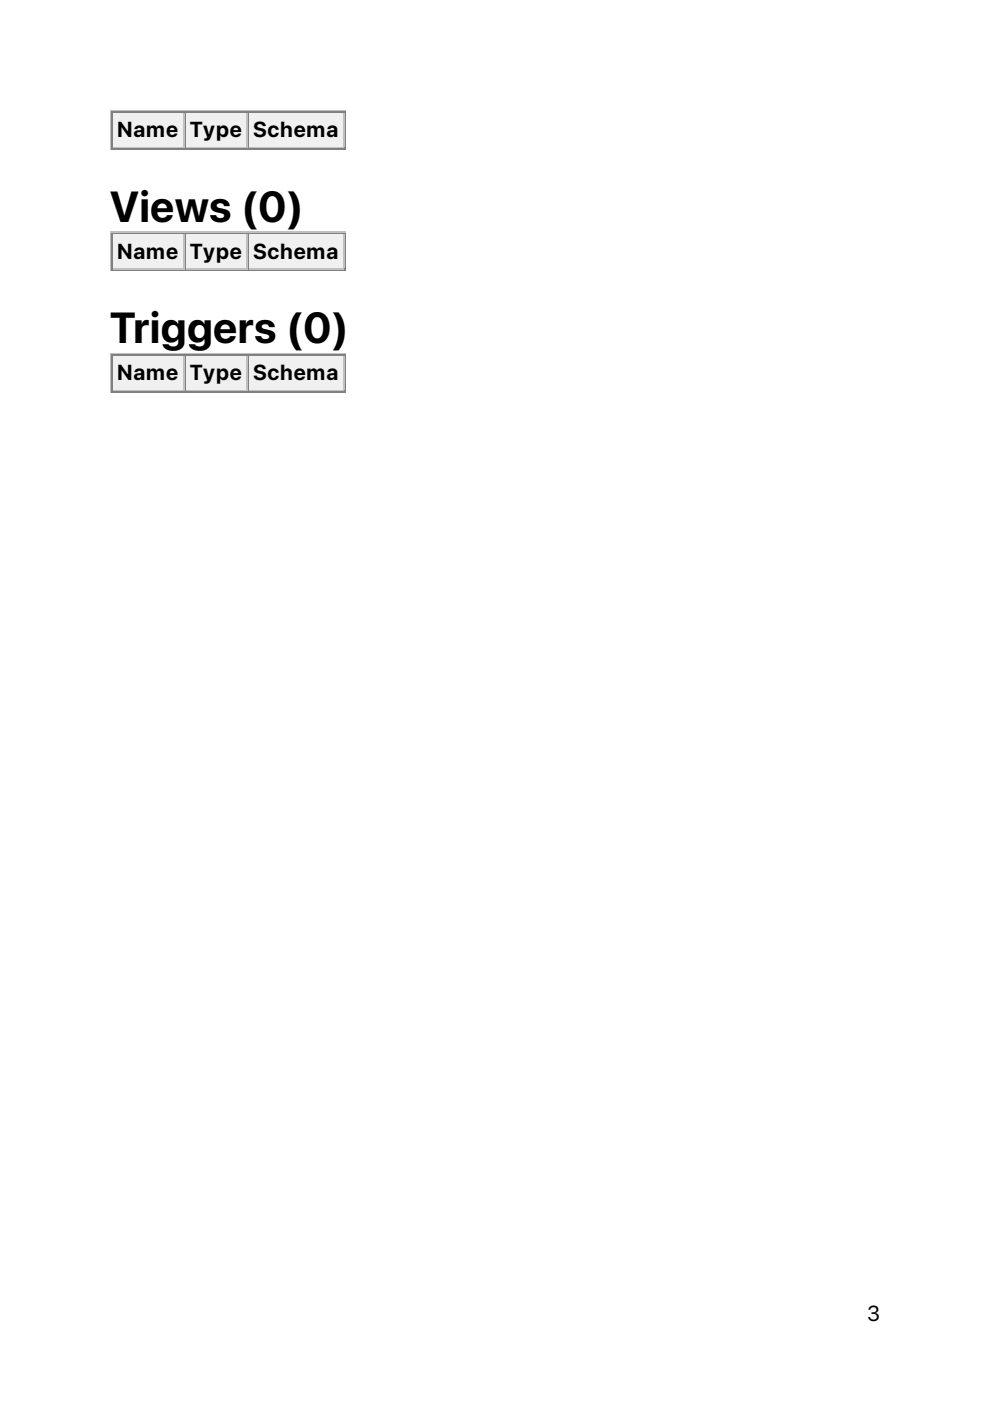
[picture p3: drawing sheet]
<svg xmlns="http://www.w3.org/2000/svg" width="210mm" height="297mm" viewBox="0 0 210 297" stroke-linecap="round" stroke-linejoin="round" font-family="sans-serif">
<defs><g id="words">
<g font-size="9.2">
<text x="23.3" y="47">Views (0)</text>
<text x="23.3" y="72.7">Triggers (0)</text>
</g>
<g font-size="4.6">
<text x="24.8" y="29.1">Name</text>
<text x="40.2" y="29.1">Type</text>
<text x="53.7" y="29.1">Schema</text>
<text x="24.8" y="54.9">Name</text>
<text x="40.2" y="54.9">Type</text>
<text x="53.7" y="54.9">Schema</text>
<text x="24.8" y="80.6">Name</text>
<text x="40.2" y="80.6">Type</text>
<text x="53.7" y="80.6">Schema</text>
<text x="183.8" y="280.1">3</text>
</g>
</g></defs>
<path d="M23.5 23.3v8.5M23.6 23.5h49.8M24 31.2h15.2M39 24v7" fill="none" stroke="#c0c0c0" stroke-width=".35"/>
<path d="M23.6 31.6h49.8M23.8 23.6v7.8M24 23.8h15.2M73.2 23.6v7.8" fill="none" stroke="#808080" stroke-width=".35"/>
<g fill="#f0f0f0">
<path d="M24 24h14.8v7h-14.8z"/>
<path d="M24.7 24.7h13.4v5.6h-13.4z"/>
</g>
<path d="M39.3 23.6v7.8M39.5 23.8h13.1" fill="none" stroke="#808080" stroke-width=".35"/>
<path d="M39.5 31.2h13.1M52.4 24v7" fill="none" stroke="#c0c0c0" stroke-width=".35"/>
<g fill="#f0f0f0">
<path d="M39.5 24h12.7v7h-12.7z"/>
<path d="M40.2 24.7h11.3v5.6h-11.3z"/>
</g>
<path d="M52.7 23.6v7.8M52.9 23.8h20.1" fill="none" stroke="#808080" stroke-width=".35"/>
<path d="M52.9 31.2h20.1M72.8 24v7" fill="none" stroke="#c0c0c0" stroke-width=".35"/>
<g fill="#f0f0f0">
<path d="M52.9 24h19.8v7h-19.8z"/>
<path d="M53.6 24.7h18.4v5.6h-18.4z"/>
</g>
<path d="M23.5 49v8.5M23.6 49.2h49.8M24 57h15.2M39 49.7v7.1" fill="none" stroke="#c0c0c0" stroke-width=".35"/>
<path d="M23.6 57.3h49.8M23.8 49.4v7.7M24 49.6h15.2M73.2 49.4v7.7" fill="none" stroke="#808080" stroke-width=".35"/>
<g fill="#f0f0f0">
<path d="M24 49.7h14.8v7.1h-14.8z"/>
<path d="M24.7 50.4h13.4v5.7h-13.4z"/>
</g>
<path d="M39.3 49.4v7.7M39.5 49.6h13.1" fill="none" stroke="#808080" stroke-width=".35"/>
<path d="M39.5 57h13.1M52.4 49.7v7.1" fill="none" stroke="#c0c0c0" stroke-width=".35"/>
<g fill="#f0f0f0">
<path d="M39.5 49.7h12.7v7.1h-12.7z"/>
<path d="M40.2 50.4h11.3v5.7h-11.3z"/>
</g>
<path d="M52.7 49.4v7.7M52.9 49.6h20.1" fill="none" stroke="#808080" stroke-width=".35"/>
<path d="M52.9 57h20.1M72.8 49.7v7.1" fill="none" stroke="#c0c0c0" stroke-width=".35"/>
<g fill="#f0f0f0">
<path d="M52.9 49.7h19.8v7.1h-19.8z"/>
<path d="M53.6 50.4h18.4v5.7h-18.4z"/>
</g>
<path d="M23.5 74.8v8.5M23.6 75h49.8M39 75.5v7M24 82.7h15.2" fill="none" stroke="#c0c0c0" stroke-width=".35"/>
<path d="M23.8 75.1v7.8M24 75.3h15.2M73.2 75.1v7.8M23.6 83.1h49.8" fill="none" stroke="#808080" stroke-width=".35"/>
<g fill="#f0f0f0">
<path d="M24 75.5h14.8v7h-14.8z"/>
<path d="M24.7 76.2h13.4v5.6h-13.4z"/>
</g>
<path d="M39.3 75.1v7.8M39.5 75.3h13.1" fill="none" stroke="#808080" stroke-width=".35"/>
<path d="M52.4 75.5v7M39.5 82.7h13.1" fill="none" stroke="#c0c0c0" stroke-width=".35"/>
<g fill="#f0f0f0">
<path d="M39.5 75.5h12.7v7h-12.7z"/>
<path d="M40.2 76.2h11.3v5.6h-11.3z"/>
</g>
<path d="M52.7 75.1v7.8M52.9 75.3h20.1" fill="none" stroke="#808080" stroke-width=".35"/>
<path d="M72.8 75.5v7M52.9 82.7h20.1" fill="none" stroke="#c0c0c0" stroke-width=".35"/>
<g fill="#f0f0f0">
<path d="M52.9 75.5h19.8v7h-19.8z"/>
<path d="M53.6 76.2h18.4v5.6h-18.4z"/>
</g>
<use href="#words"/>
</svg>
